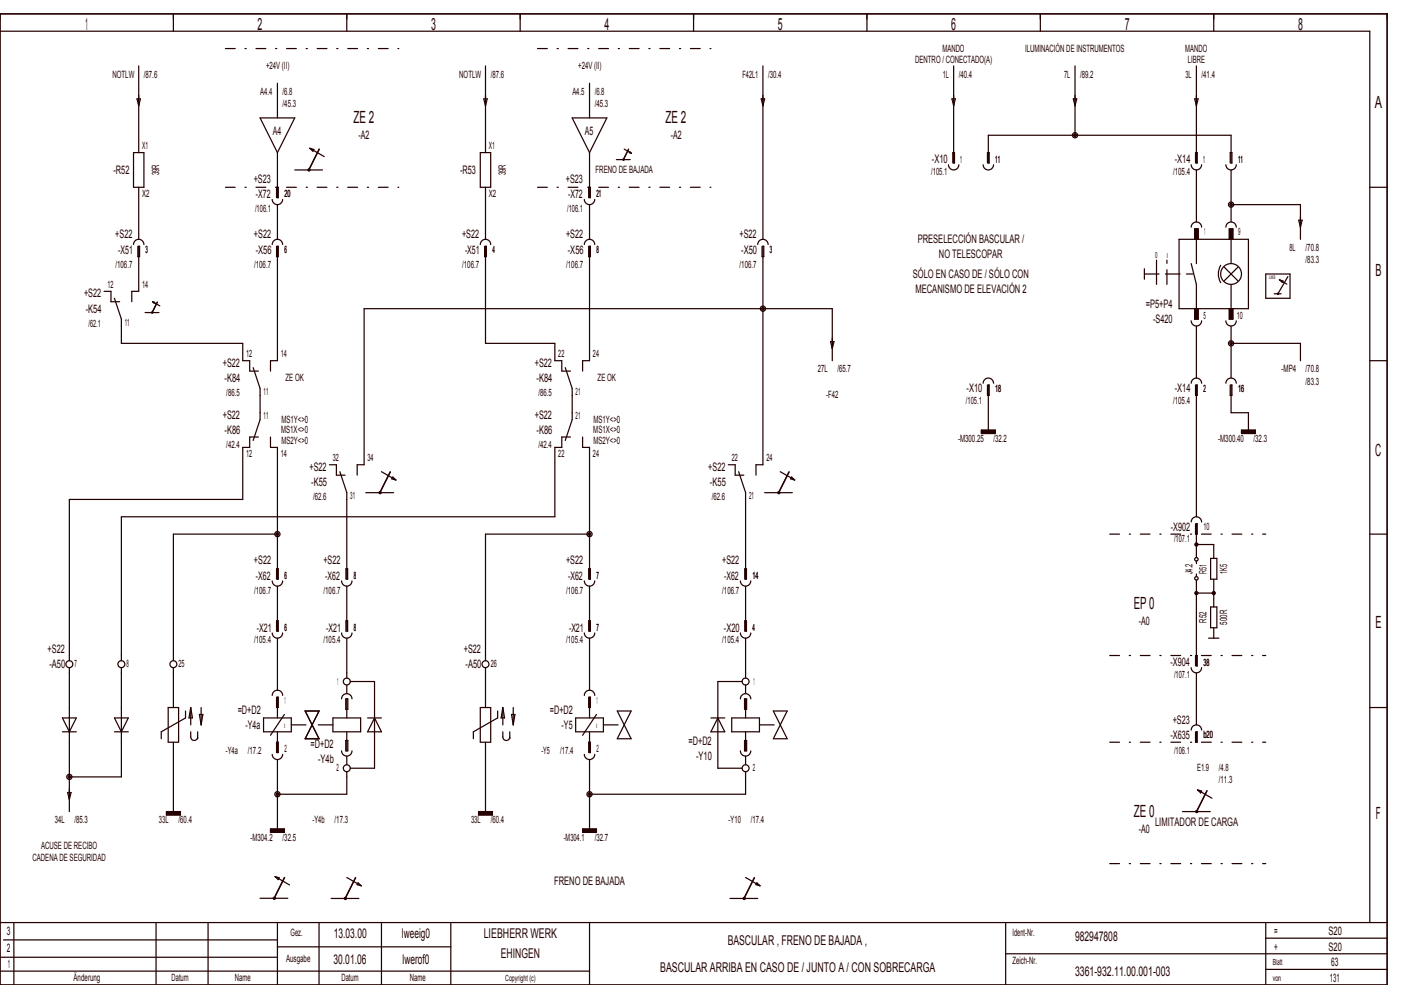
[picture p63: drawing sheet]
<svg xmlns="http://www.w3.org/2000/svg" width="404mm" height="284mm" viewBox="0 0 404 284" stroke-linecap="round" stroke-linejoin="round" font-family="sans-serif">
<defs><g id="words">
<g font-size="4.8" fill="#240000">
<text x="24.6" y="8.6">1</text>
<text x="74.3" y="8.6">2</text>
<text x="124.3" y="8.6">3</text>
<text x="174.3" y="8.6">4</text>
<text x="224.3" y="8.6">5</text>
<text x="274.3" y="8.6">6</text>
<text x="324.3" y="8.6">7</text>
<text x="374.3" y="8.6">8</text>
<text x="101.9" y="35.6">ZE 2</text>
<text x="191.9" y="35.6">ZE 2</text>
<text x="396.5" y="31.1">A</text>
<text x="396.7" y="79.6">B</text>
<text x="396.6" y="131.6">C</text>
<text x="326.9" y="175.6">EP 0</text>
<text x="396.7" y="181.1">E</text>
<text x="326.9" y="235.6">ZE 0</text>
<text x="396.8" y="236.1">F</text>
</g>
<g font-size="3.9" fill="#240000">
<text x="96.2" y="270.3">13.03.00</text>
<text x="115.9" y="270.3">lweeig0</text>
<text x="139.5" y="270.3">LIEBHERR WERK</text>
<text x="209.8" y="272.3">BASCULAR , FRENO DE BAJADA ,</text>
<text x="310" y="271.3">982947808</text>
<text x="96.2" y="277.8">30.01.06</text>
<text x="116.1" y="277.8">lwerof0</text>
<text x="144.4" y="276.3">EHINGEN</text>
<text x="190.4" y="280.3">BASCULAR ARRIBA EN CASO DE / JUNTO A / CON SOBRECARGA</text>
<text x="310" y="281.3">3361­932.11.00.001­003</text>
</g>
<g font-size="3.4" fill="#240000">
<text x="78.7" y="38.9">A4</text>
<text x="103.4" y="40.1">­A2</text>
<text x="168.7" y="38.9">A5</text>
<text x="193.4" y="40.1">­A2</text>
<text x="268.7" y="47.1">­X10</text>
<text x="338.7" y="47.1">­X14</text>
<text x="32.7" y="50.1">­R52</text>
<text x="73.2" y="52.7">+S23</text>
<text x="132.7" y="50.1">­R53</text>
<text x="163.2" y="52.7">+S23</text>
<text x="73.8" y="57.1">­X72</text>
<text x="163.8" y="57.1">­X72</text>
<text x="33.2" y="68.7">+S22</text>
<text x="73.2" y="68.7">+S22</text>
<text x="133.2" y="68.7">+S22</text>
<text x="163.2" y="68.7">+S22</text>
<text x="213.2" y="68.7">+S22</text>
<text x="264.6" y="70.1">PRESELECCIÓN BASCULAR /</text>
<text x="34.1" y="73.1">­X51</text>
<text x="73.7" y="73.1">­X56</text>
<text x="134.1" y="73.1">­X51</text>
<text x="163.7" y="73.1">­X56</text>
<text x="213.7" y="73.1">­X50</text>
<text x="270.8" y="74.4">NO TELESCOPAR</text>
<text x="263.2" y="80.1">SÓLO EN CASO DE / SÓLO CON</text>
<text x="24.2" y="85.7">+S22</text>
<text x="264" y="84.4">MECANISMO DE ELEVACIÓN 2</text>
<text x="330.4" y="88.7">=P5+P4</text>
<text x="24.7" y="90.1">­K54</text>
<text x="332.5" y="93.1">­S420</text>
<text x="64.2" y="105.7">+S22</text>
<text x="154.2" y="105.7">+S22</text>
<text x="64.7" y="110.1">­K84</text>
<text x="154.7" y="110.1">­K84</text>
<text x="278.7" y="113.1">­X10</text>
<text x="338.7" y="113.1">­X14</text>
<text x="64.2" y="120.7">+S22</text>
<text x="64.7" y="125.1">­K86</text>
<text x="154.2" y="120.7">+S22</text>
<text x="154.7" y="125.1">­K86</text>
<text x="89.2" y="135.7">+S22</text>
<text x="204.2" y="135.7">+S22</text>
<text x="89.7" y="140.1">­K55</text>
<text x="204.7" y="140.1">­K55</text>
<text x="337.6" y="153.1">­X902</text>
<text x="73.2" y="162.7">+S22</text>
<text x="73.8" y="167.1">­X62</text>
<text x="93.2" y="162.7">+S22</text>
<text x="93.8" y="167.1">­X62</text>
<text x="163.2" y="162.7">+S22</text>
<text x="163.8" y="167.1">­X62</text>
<text x="208.2" y="162.7">+S22</text>
<text x="208.8" y="167.1">­X62</text>
<text x="74.1" y="182.1">­X21</text>
<text x="94.1" y="182.1">­X21</text>
<text x="164.1" y="182.1">­X21</text>
<text x="208.7" y="182.1">­X20</text>
<text x="328.4" y="180.1">­A0</text>
<text x="13.7" y="188.2">+S22</text>
<text x="133.7" y="188.2">+S22</text>
<text x="14.2" y="192.6">­A50</text>
<text x="134.2" y="192.6">­A50</text>
<text x="337.5" y="192.1">­X904</text>
<text x="68.5" y="205.7">=D+D2</text>
<text x="158.5" y="205.7">=D+D2</text>
<text x="338.2" y="208.7">+S23</text>
<text x="70.8" y="210.1">­Y4a</text>
<text x="89.5" y="215.7">=D+D2</text>
<text x="161.9" y="210.1">­Y5</text>
<text x="198.5" y="214.7">=D+D2</text>
<text x="337.5" y="213.1">­X635</text>
<text x="91.7" y="220.1">­Y4b</text>
<text x="200.7" y="219.1">­Y10</text>
<text x="333.1" y="238.1">LIMITADOR DE CARGA</text>
<text x="328.4" y="240.1">­A0</text>
<text x="159.8" y="255.1">FRENO DE BAJADA</text>
<text x="2" y="269.6">3</text>
<text x="367.5" y="269.6">=</text>
<text x="383.1" y="269.6">S20</text>
<text x="2" y="274.6">2</text>
<text x="367.5" y="274.1">+</text>
<text x="383.1" y="274.1">S20</text>
<text x="2.2" y="279.1">1</text>
<text x="383.9" y="278.6">63</text>
<text x="383.5" y="283.1">131</text>
</g>
<g font-size="2.9" fill="#240000">
<text x="271.8" y="14.9">MANDO</text>
<text x="295.7" y="14.9">ILUMINACIÓN DE INSTRUMENTOS</text>
<text x="341.8" y="14.9">MANDO</text>
<text x="32.4" y="22.4">NOTLW</text>
<text x="41.5" y="22.4">/87.6</text>
<text x="76.7" y="19.9">+24V (II)</text>
<text x="132.4" y="22.4">NOTLW</text>
<text x="141.5" y="22.4">/87.6</text>
<text x="166.7" y="19.9">+24V (II)</text>
<text x="214.1" y="22.4">F42L1</text>
<text x="221.5" y="22.4">/30.4</text>
<text x="263.9" y="18.3">DENTRO / CONECTADO(A)</text>
<text x="271.9" y="22.4">1L</text>
<text x="276.5" y="22.4">/40.4</text>
<text x="306.8" y="22.4">7L</text>
<text x="311.5" y="22.4">/89.2</text>
<text x="341.8" y="22.4">3L</text>
<text x="342.6" y="18.3">LIBRE</text>
<text x="346.5" y="22.4">/41.4</text>
<text x="75" y="27.4">A4.4</text>
<text x="81.5" y="27.4">/6.8</text>
<text x="165" y="27.4">A4.5</text>
<text x="171.5" y="27.4">/6.8</text>
<text x="81.5" y="30.9">/45.3</text>
<text x="171.5" y="30.9">/45.3</text>
<text x="41" y="43">X1</text>
<text x="141" y="43">X1</text>
<text x="277" y="46.9">1</text>
<text x="287" y="46.9">11</text>
<text x="347" y="46.9">1</text>
<text x="357" y="46.9">11</text>
<text x="45.9" y="50.6" transform="rotate(-90 45.9 50.6)">39R</text>
<text x="145.9" y="50.6" transform="rotate(-90 145.9 50.6)">39R</text>
<text x="171.7" y="49.9">FRENO DE BAJADA</text>
<text x="268.6" y="50.4">/105.1</text>
<text x="338.3" y="50.4">/105.4</text>
<text x="41" y="56.8">X2</text>
<text x="82" y="56.9">20</text>
<text x="141" y="56.8">X2</text>
<text x="172" y="56.9">21</text>
<text x="73.6" y="61.3">/106.1</text>
<text x="163.6" y="61.3">/106.1</text>
<text x="347.3" y="67.9">1</text>
<text x="357.1" y="67.9">9</text>
<text x="33.3" y="77.3">/106.7</text>
<text x="42" y="72.9">3</text>
<text x="73.3" y="77.3">/106.7</text>
<text x="82" y="72.9">6</text>
<text x="133.3" y="77.3">/106.7</text>
<text x="142" y="72.9">4</text>
<text x="163.3" y="77.3">/106.7</text>
<text x="172" y="72.9">8</text>
<text x="213.3" y="77.3">/106.7</text>
<text x="222" y="72.9">3</text>
<text x="371.8" y="72.4">8L</text>
<text x="376.5" y="72.4">/70.8</text>
<text x="376.5" y="75.9">/83.3</text>
<text x="31" y="83">12</text>
<text x="41" y="83">14</text>
<text x="25.5" y="94.3">/62.1</text>
<text x="36" y="93.9">11</text>
<text x="347.1" y="91.9">5</text>
<text x="356.6" y="91.9">10</text>
<text x="71" y="103">12</text>
<text x="81" y="103">14</text>
<text x="161" y="103">22</text>
<text x="171" y="103">24</text>
<text x="235.8" y="107.4">27L</text>
<text x="241.5" y="107.4">/65.7</text>
<text x="369.6" y="107.4">­MP4</text>
<text x="376.5" y="107.4">/70.8</text>
<text x="76" y="113.9">11</text>
<text x="82.3" y="109.9">ZE OK</text>
<text x="166" y="113.9">21</text>
<text x="172.3" y="109.9">ZE OK</text>
<text x="287" y="112.9">18</text>
<text x="347" y="112.9">2</text>
<text x="357" y="112.9">16</text>
<text x="376.5" y="110.9">/83.3</text>
<text x="65.3" y="114.3">/86.5</text>
<text x="155.3" y="114.3">/86.5</text>
<text x="238.3" y="114.9">­F42</text>
<text x="278.6" y="116.4">/105.1</text>
<text x="338.3" y="116.4">/105.4</text>
<text x="76" y="120.9">11</text>
<text x="81.1" y="124.9">MS1X&lt;&gt;0</text>
<text x="81.1" y="121.9">MS1Y&lt;&gt;0</text>
<text x="166" y="120.9">21</text>
<text x="171.1" y="124.9">MS1X&lt;&gt;0</text>
<text x="171.1" y="121.9">MS1Y&lt;&gt;0</text>
<text x="65.3" y="129.3">/42.4</text>
<text x="71" y="131.8">12</text>
<text x="81" y="131.8">14</text>
<text x="81.1" y="127.9">MS2Y&lt;&gt;0</text>
<text x="155.3" y="129.3">/42.4</text>
<text x="161" y="131.8">22</text>
<text x="171" y="131.8">24</text>
<text x="171.1" y="127.9">MS2Y&lt;&gt;0</text>
<text x="276.3" y="127.4">­M300.25</text>
<text x="286.5" y="127.4">/32.2</text>
<text x="351.3" y="127.4">­M300.40</text>
<text x="361.5" y="127.4">/32.3</text>
<text x="96" y="133">32</text>
<text x="106" y="133">34</text>
<text x="211" y="133">22</text>
<text x="221" y="133">24</text>
<text x="101" y="143.9">31</text>
<text x="216" y="143.9">21</text>
<text x="90.3" y="144.3">/62.6</text>
<text x="205.3" y="144.3">/62.6</text>
<text x="347" y="152.9">10</text>
<text x="338.6" y="156.4">/107.1</text>
<text x="82" y="166.9">6</text>
<text x="102" y="166.9">8</text>
<text x="172" y="166.9">7</text>
<text x="217" y="166.9">14</text>
<text x="343.9" y="165.6" transform="rotate(-90 343.9 165.6)">J4.2</text>
<text x="347.9" y="165.4" transform="rotate(-90 347.9 165.4)">R51</text>
<text x="353.9" y="165.5" transform="rotate(-90 353.9 165.5)">1K5</text>
<text x="73.3" y="171.3">/106.7</text>
<text x="93.3" y="171.3">/106.7</text>
<text x="163.3" y="171.3">/106.7</text>
<text x="208.3" y="171.3">/106.7</text>
<text x="347.9" y="179.5" transform="rotate(-90 347.9 179.5)">R52</text>
<text x="73.3" y="185.4">/105.4</text>
<text x="82" y="181.9">6</text>
<text x="93.3" y="185.4">/105.4</text>
<text x="102" y="181.9">8</text>
<text x="163.3" y="185.4">/105.4</text>
<text x="172" y="181.9">7</text>
<text x="208.3" y="185.4">/105.4</text>
<text x="217" y="181.9">4</text>
<text x="353.9" y="180.1" transform="rotate(-90 353.9 180.1)">500R</text>
<text x="347" y="191.9">38</text>
<text x="21.5" y="192.4">7</text>
<text x="36.5" y="192.4">8</text>
<text x="51.5" y="192.4">25</text>
<text x="97.3" y="197.4">1</text>
<text x="141.5" y="192.4">26</text>
<text x="217.3" y="197.4">1</text>
<text x="338.6" y="195.4">/107.1</text>
<text x="82" y="202.9">1</text>
<text x="172" y="202.9">1</text>
<text x="347" y="212.9">b20</text>
<text x="65.1" y="217.4">­Y4a</text>
<text x="71.5" y="217.4">/17.2</text>
<text x="82" y="216.9">2</text>
<text x="156.1" y="217.4">­Y5</text>
<text x="161.5" y="217.4">/17.4</text>
<text x="172" y="216.9">2</text>
<text x="338.6" y="217.3">/106.1</text>
<text x="97.1" y="222.4">2</text>
<text x="217.1" y="222.4">2</text>
<text x="345.2" y="222.4">E1.9</text>
<text x="351.5" y="222.4">/4.8</text>
<text x="351.5" y="225.9">/11.3</text>
<text x="15.8" y="237.4">34L</text>
<text x="21.5" y="237.4">/85.3</text>
<text x="45.8" y="237.4">33L</text>
<text x="51.5" y="237.4">/60.4</text>
<text x="90.1" y="237.4">­Y4b</text>
<text x="96.5" y="237.4">/17.3</text>
<text x="135.8" y="237.4">33L</text>
<text x="141.5" y="237.4">/60.4</text>
<text x="210.1" y="237.4">­Y10</text>
<text x="216.5" y="237.4">/17.4</text>
<text x="11.8" y="244.9">ACUSE DE RECIBO</text>
<text x="72.3" y="242.4">­M304.2</text>
<text x="81.5" y="242.4">/32.5</text>
<text x="162.6" y="242.4">­M304.1</text>
<text x="171.5" y="242.4">/32.7</text>
<text x="9.3" y="248.3">CADENA DE SEGURIDAD</text>
<text x="83.8" y="269.9">Gez.</text>
<text x="292" y="269.9">Ident­Nr.</text>
<text x="82.5" y="277.4">Ausgabe</text>
<text x="292" y="277.9">Zeich­Nr.</text>
<text x="21.2" y="282.9">Änderung</text>
<text x="49.5" y="282.9">Datum</text>
<text x="67.7" y="282.9">Name</text>
<text x="98.5" y="282.9">Datum</text>
<text x="118.2" y="282.9">Name</text>
</g>
<g font-size="2.4" fill="#240000">
<text x="333.1" y="74.3">0</text>
<text x="367" y="278.3">Blatt</text>
<text x="145.7" y="282.8">Copyright (c)</text>
<text x="367" y="282.8">von</text>
</g>
<text font-size="2" fill="#240000" x="336.4" y="74.4">I</text>
<g font-size="1.8" fill="#240000">
<text x="81.9" y="209.8">I</text>
<text x="171.9" y="209.8">I</text>
</g>
<text font-size="1.5" fill="#240000" x="366" y="80.5">LMB</text>
</g></defs>
<g fill="none" stroke="#240000" stroke-width=".35">
<path d="M0 4h400v280h-400zM0 9h395v257M40 19v25M50 4v5M100 4v5M140 19v25M150 4v5M200 4v5M220 19v50M250 4v5M275 19v28h.2v-3h-.4v3M300 4v5"/>
<path d="M310 19v20M345 19v28h.2v-3h-.5v3M350 4v5M39.5 28.5h1l-.5 2zM75 34h10l-5 10zM80 24v10M139.5 28.5h1l-.5 2zM165 34h10l-5 10zM170 24v10M219.5 28.5h1l-.5 2zM274.5 28.5h1l-.5 2zM309.5 28.5h1l-.5 2z"/>
<path d="M344.5 28.5h1l-.5 2zM38.5 44h3v10h-3zM40 54v15M78.5 57.5a1.5 1.5 0 0 0 1.5 1.5 1.5 1.5 0 0 0 1.5-1.5M80 44v13h.2v-3h-.4v3M80 59v10M85 49h8M89.3 42.8l4.2 2.4M89.3 42.8l1.2 .3-.3 .5zM92 43l-3 6M92.1 43l-3 6M138.5 44h3v10h-3z"/>
<path d="M140 54v15M168.5 57.5a1.5 1.5 0 0 0 1.5 1.5 1.5 1.5 0 0 0 1.5-1.5M170 44v13h.2v-3h-.5v3M170 59v10M177.7 46h4M180 43l2.1 1.2M181.3 43l-1.6 3M181.6 43.8l.5 .4-.6-.2zM273.5 47.5a1.5 1.5 0 0 0 1.5 1.5 1.5 1.5 0 0 0 1.5-1.5M283.5 47.5a1.5 1.5 0 0 0 1.5 1.5 1.5 1.5 0 0 0 1.5-1.5M284.8 47v-3h.5v3h-.3v-8h70v8h.2v-3h-.4v3M343.5 47.5a1.5 1.5 0 0 0 1.5 1.5 1.5 1.5 0 0 0 1.5-1.5"/>
<path d="M345 49v15M353.5 47.5a1.5 1.5 0 0 0 1.5 1.5 1.5 1.5 0 0 0 1.5-1.5M355 49v15M355 59h20v10M395 54h5M38.5 70.5a1.5 1.5 0 0 1 1.5-1.5 1.5 1.5 0 0 1 1.5 1.5M39.8 71v3h.5v-3h-.3v13h-2v3M78.5 70.5a1.5 1.5 0 0 1 1.5-1.5 1.5 1.5 0 0 1 1.5 1.5M79.8 71v3h.4v-3h-.2v33h-2v3M138.5 70.5a1.5 1.5 0 0 1 1.5-1.5 1.5 1.5 0 0 1 1.5 1.5M139.7 71v3h.6v-3h-.3v28h20v5h2v3h2.5M168.5 70.5a1.5 1.5 0 0 1 1.5-1.5 1.5 1.5 0 0 1 1.5 1.5"/>
<path d="M169.7 71v3h.5v-3h-.2v33h-2v3M218.5 70.5a1.5 1.5 0 0 1 1.5-1.5 1.5 1.5 0 0 1 1.5 1.5M219.8 71v3h.4v-3h-.2v63h-2v3M330 77.5v3M333.5 75v7M340 69h20v20h-20zM343.5 65.5a1.5 1.5 0 0 1 1.5-1.5 1.5 1.5 0 0 1 1.5 1.5M343.5 76l1.5 6v7M344.5 69v-3h1v3M345 69v7M352 76.5a5 5 0 0 0 0 5M353 77l4 4"/>
<path d="M353.5 65.5a1.5 1.5 0 0 1 1.5-1.5 1.5 1.5 0 0 1 1.5 1.5M354.5 69v-3h1v3M355 69v7M357 77l-4 4M365 79h7v7h-7zM371.4 79.8l-2.8 4.8M374.5 63.5h1l-.5 2zM30 84h2v3h2.5M33 86l2 6v7h35v5h2v3h2.5M41.8 90.1h4M44 87l.6 .2-.2 .2zM44 87l2.1 1.2"/>
<path d="M45.3 87.1l-1.5 3M45.4 87.1l-1.5 3M239.5 98.5h1l-.5 2zM343.5 92.5a1.5 1.5 0 0 0 1.5 1.5 1.5 1.5 0 0 0 1.5-1.5M344.5 89v3h1v-3M345 94v15M353.5 92.5a1.5 1.5 0 0 0 1.5 1.5 1.5 1.5 0 0 0 1.5-1.5M354.5 89v3h1v-3M355 82v7M355 94v15M355 99h20v5M367.4 84.7h2"/>
<path d="M368.9 80.7l1.1 .3-.2 .4zM369 80.7l2.1 1.2M73 106l2 6v9l-2 6M163 106l2 6v9l-2 6M240 104v-15h-135v45h-2v3M283.5 110.5a1.5 1.5 0 0 1 1.5-1.5 1.5 1.5 0 0 1 1.5 1.5M284.8 111v3h.5v-3h-.3v13M343.5 110.5a1.5 1.5 0 0 1 1.5-1.5 1.5 1.5 0 0 1 1.5 1.5M344.7 111v3h.5v-3h-.2v38M353.5 110.5a1.5 1.5 0 0 1 1.5-1.5 1.5 1.5 0 0 1 1.5 1.5M354.8 111v3h.4v-3h-.2v8h5v5M395 104h5"/>
<path d="M74.5 126h-2.5v3h-2v15h-50v46.5M78 126v3h2v38h.2v-3h-.4v3M95 134h2v3h2.5M98 136l2 6v25h.2v-3h-.5v3M110 136l4.2 2.4M112.5 136.1l-3 6M112.6 136.1l-3 6M113.3 137.5l.9 .9-1.2-.3zM164.5 126h-2.5v3h-2v20h-125v41.5M168 126v3h2v38h.2v-3h-.5v3M210 134h2v3h2.5M213 136l2 6v25h.2v-3h-.4v3"/>
<path d="M225 136l4.2 2.4M227.5 136.1l-3 6M227.6 136.1l-3 6M228.3 137.5l.9 .9-1.2-.3zM283 124h4v1h-4zM283 124.9h4M283 124.8h4M283 124.7h4M283 124.6h4M283 124.5h4M283 124.4h4M283 124.3h4"/>
<path d="M283 124.2h4M283 124.1h4M358 124h4v1h-4zM358 124.9h4M358 124.8h4M358 124.7h4M358 124.6h4M358 124.5h4M358 124.4h4M358 124.3h4M358 124.2h4M358 124.1h4"/>
<path d="M80 154h-30v36.5M105.5 142.1h8M170 154h-30v36.5M220.5 142.1h8M343.5 150.5a1.5 1.5 0 0 1 1.5-1.5 1.5 1.5 0 0 1 1.5 1.5M344.7 151v3h.5v-3h-.2v9.8M345 157h5v4M395 154h5M78.5 167.5a1.5 1.5 0 0 0 1.5 1.5 1.5 1.5 0 0 0 1.5-1.5M80 169v13h.2v-3h-.4v3M98.5 167.5a1.5 1.5 0 0 0 1.5 1.5 1.5 1.5 0 0 0 1.5-1.5M100 169v13h.2v-3h-.5v3"/>
<path d="M168.5 167.5a1.5 1.5 0 0 0 1.5 1.5 1.5 1.5 0 0 0 1.5-1.5M170 169v13h.2v-3h-.5v3M213.5 167.5a1.5 1.5 0 0 0 1.5 1.5 1.5 1.5 0 0 0 1.5-1.5M215 169v13h.2v-3h-.4v3M345 161.8v.7M345 165.5v.8M345 167.3v24.7h.2v-3h-.5v3M345 171h5M349.1 161h1.8v6h-1.8zM349.1 175h1.8v6h-1.8zM350 167v8M20 192.5v41.5"/>
<path d="M35 192.5v31.5h-15M50 192.5v11.5M78.5 182.5a1.5 1.5 0 0 0 1.5 1.5 1.5 1.5 0 0 0 1.5-1.5M80 184v15M98.5 182.5a1.5 1.5 0 0 0 1.5 1.5 1.5 1.5 0 0 0 1.5-1.5M100 184v11.5M100 197.5v2.5M101 196.5h7v25h-7M140 192.5v11.5M168.5 182.5a1.5 1.5 0 0 0 1.5 1.5 1.5 1.5 0 0 0 1.5-1.5M170 184v15M213.5 182.5a1.5 1.5 0 0 0 1.5 1.5 1.5 1.5 0 0 0 1.5-1.5"/>
<path d="M214 196.5h-7v25h7M215 184v11.5M215 197.5v2.5M343.5 192.5a1.5 1.5 0 0 0 1.5 1.5 1.5 1.5 0 0 0 1.5-1.5M345 194v15M348.5 184h3M350 181v3M18 207h4l-2 4zM18 211h4M33 207h4l-2 4zM33 211h4M48.5 204h3v10h-3z"/>
<path d="M50 214v20M53.5 205v2l-7 4v2M55 211v1.5a1 1 0 0 0 1 1 1 1 0 0 0 1-1M55 204l.5 3h-1zM55 204v5M57 211v2M57.5 206h1l-.5 3zM58 204v5M76 207h8v4h-8zM78.5 200.5a1.5 1.5 0 0 1 1.5-1.5 1.5 1.5 0 0 1 1.5 1.5M78.5 217.5a1.5 1.5 0 0 0 1.5 1.5 1.5 1.5 0 0 0 1.5-1.5M79.8 201v3h.4v-3h-.2v6"/>
<path d="M80 211v6h.2v-3h-.4v3M80 219v20M82 206l-4 6M88 205h4l-4 8h4zM96 207h8v4h-8zM98.5 201.5a1.5 1.5 0 0 1 1.5-1.5 1.5 1.5 0 0 1 1.5 1.5M98.5 216.5a1.5 1.5 0 0 0 1.5 1.5 1.5 1.5 0 0 0 1.5-1.5M99.7 213.5h.6v3h-.6zM99.7 201.5h.6v3h-.6zM100 201.5v5.5M100 211v5.5M100 218v2.5"/>
<path d="M106 207h4M108 207l2 4h-4zM138.5 204h3v10h-3zM140 214v20M143.5 205v2l-7 4v2M145 211v1.5a1 1 0 0 0 1 1 1 1 0 0 0 1-1M145 204l.5 3h-1zM145 204v5M147 211v2M147.5 206h1l-.5 3zM148 204v5M166 207h8v4h-8z"/>
<path d="M168.5 200.5a1.5 1.5 0 0 1 1.5-1.5 1.5 1.5 0 0 1 1.5 1.5M168.5 217.5a1.5 1.5 0 0 0 1.5 1.5 1.5 1.5 0 0 0 1.5-1.5M169.7 201v3h.5v-3h-.2v6M170 211v6h.2v-3h-.5v3M170 219v20M172 206l-4 6M178 205h4l-4 8h4zM205 207h4M207 207l2 4h-4zM211 207h8v4h-8zM213.5 201.5a1.5 1.5 0 0 1 1.5-1.5 1.5 1.5 0 0 1 1.5 1.5M213.5 216.5a1.5 1.5 0 0 0 1.5 1.5 1.5 1.5 0 0 0 1.5-1.5"/>
<path d="M214.7 201.5h.6v3h-.6zM214.7 213.5h.6v3h-.6zM215 201.5v5.5M215 211v5.5M215 218v2.5M223 205h4l-4 8h4zM343.5 210.5a1.5 1.5 0 0 1 1.5-1.5 1.5 1.5 0 0 1 1.5 1.5M344.7 211v3h.5v-3h-.2v3M395 204h5M19.5 228.5h1l-.5 2zM48 234h4v1h-4zM48 234.9h4"/>
<path d="M48 234.8h4M48 234.7h4M48 234.6h4M48 234.5h4M48 234.4h4M48 234.3h4M48 234.2h4M48 234.1h4M78 239h4v1h-4zM78 239.9h4M78 239.8h4M78 239.7h4"/>
<path d="M78 239.6h4M78 239.5h4M78 239.4h4M78 239.3h4M78 239.2h4M78 239.1h4M100 222.5v6.5h-20M138 234h4v1h-4zM138 234.9h4M138 234.8h4M138 234.7h4M138 234.6h4"/>
<path d="M138 234.5h4M138 234.4h4M138 234.3h4M138 234.2h4M138 234.1h4M168 239h4v1h-4zM168 239.9h4M168 239.8h4M168 239.7h4M168 239.6h4M168 239.5h4M168 239.4h4"/>
<path d="M168 239.3h4M168 239.2h4M168 239.1h4M215 222.5v6.5h-45M341 234h8M345.3 227.8l1.2 .3-.3 .5zM345.3 227.8l4.2 2.4M348 228l-3 6M348.1 228l-3 6M75 259h8M79.3 252.8l4.2 2.4M79.3 252.8l1.2 .3-.3 .5z"/>
<path d="M82 253l-3 6M82.1 253l-3 6M95.5 259.1h8M100 253l4.2 2.4M102.5 253.1l-3 6M102.6 253.1l-3 6M103.3 254.5l.9 .9-1.2-.3zM210.5 259.1h8M215 253l4.2 2.4M217.5 253.1l-3 6M217.6 253.1l-3 6M218.3 254.5l.9 .9-1.2-.3z"/>
<path d="M0 276h80M0 266h400M1 271h79M4 266v18M45 266v18M60 266v18M80 266v18M80 273h50M92 266v18M110 266v18M130 266v18M170 266v18"/>
<path d="M290 266v18M290 275h110M365 266v18M365 279.5h35M365 270.5h35M0 280h170"/>
<circle cx="310" cy="39" r=".75"/>
<circle cx="310" cy="39" r=".38"/>
<circle cx="89.1" cy="49" r=".3"/>
<circle cx="89.1" cy="49" r=".2"/>
<circle cx="89.1" cy="49" r=".1"/>
<circle cx="179.8" cy="46" r=".15"/>
<circle cx="179.8" cy="46" r=".1"/>
<circle cx="179.8" cy="46" r=".05"/>
<circle cx="355" cy="59" r=".75"/>
<circle cx="355" cy="59" r=".38"/>
<circle cx="355" cy="79" r="3"/>
<circle cx="43.9" cy="90.1" r=".1"/>
<circle cx="43.9" cy="90.1" r=".05"/>
<circle cx="43.9" cy="90.1" r=".15"/>
<circle cx="220" cy="89" r=".75"/>
<circle cx="220" cy="89" r=".38"/>
<circle cx="355" cy="99" r=".75"/>
<circle cx="355" cy="99" r=".38"/>
<circle cx="368.5" cy="84.7" r=".13"/>
<circle cx="368.5" cy="84.7" r=".07"/>
<circle cx="368.5" cy="84.7" r=".11"/>
<circle cx="80" cy="154" r=".75"/>
<circle cx="80" cy="154" r=".38"/>
<circle cx="109.6" cy="142.1" r=".3"/>
<circle cx="109.6" cy="142.1" r=".2"/>
<circle cx="109.6" cy="142.1" r=".1"/>
<circle cx="170" cy="154" r=".75"/>
<circle cx="170" cy="154" r=".38"/>
<circle cx="224.6" cy="142.1" r=".3"/>
<circle cx="224.6" cy="142.1" r=".1"/>
<circle cx="224.6" cy="142.1" r=".2"/>
<circle cx="345" cy="157" r=".45"/>
<circle cx="345" cy="157" r=".22"/>
<circle cx="345" cy="171" r=".45"/>
<circle cx="345" cy="161.3" r=".5"/>
<circle cx="345" cy="166.8" r=".5"/>
<circle cx="345" cy="171" r=".23"/>
<circle cx="350" cy="171" r=".45"/>
<circle cx="350" cy="171" r=".23"/>
<circle cx="20" cy="191.5" r="1"/>
<circle cx="35" cy="191.5" r="1"/>
<circle cx="50" cy="191.5" r="1"/>
<circle cx="100" cy="196.5" r="1"/>
<circle cx="140" cy="191.5" r="1"/>
<circle cx="215" cy="196.5" r="1"/>
<circle cx="20" cy="224" r=".75"/>
<circle cx="20" cy="224" r=".38"/>
<circle cx="80" cy="229" r=".75"/>
<circle cx="80" cy="229" r=".38"/>
<circle cx="100" cy="221.5" r="1"/>
<circle cx="170" cy="229" r=".75"/>
<circle cx="170" cy="229" r=".38"/>
<circle cx="215" cy="221.5" r="1"/>
<circle cx="345.1" cy="234" r=".3"/>
<circle cx="345.1" cy="234" r=".2"/>
<circle cx="345.1" cy="234" r=".1"/>
<circle cx="79.1" cy="259" r=".3"/>
<circle cx="79.1" cy="259" r=".2"/>
<circle cx="79.1" cy="259" r=".1"/>
<circle cx="99.6" cy="259.1" r=".3"/>
<circle cx="99.6" cy="259.1" r=".1"/>
<circle cx="99.6" cy="259.1" r=".2"/>
<circle cx="214.6" cy="259.1" r=".3"/>
<circle cx="214.6" cy="259.1" r=".2"/>
<circle cx="214.6" cy="259.1" r=".1"/>
</g>
<path d="M330 79h14M336.5 82v-7M84 209h6M96 209h-6M174 209h6M219 209h6" fill="none" stroke="#240000" stroke-width=".35" stroke-dasharray="4.2 1.8"/>
<g fill="#240000" stroke="#240000" stroke-width=".35">
<path d="M344.5 66h1v3h-1z"/>
<path d="M354.5 66h1v3h-1z"/>
<path d="M354.5 89h1v3h-1z"/>
<path d="M344.5 89h1v3h-1z"/>
</g>
<path d="M65 14h50M155 14h50M65 54h50M155 54h50M320 154h45M320 189h45M320 214h45M320 249h45" fill="none" stroke="#240000" stroke-width=".35" stroke-dasharray="2.8 2.8 .4 2.8"/>
<use href="#words"/>
</svg>
